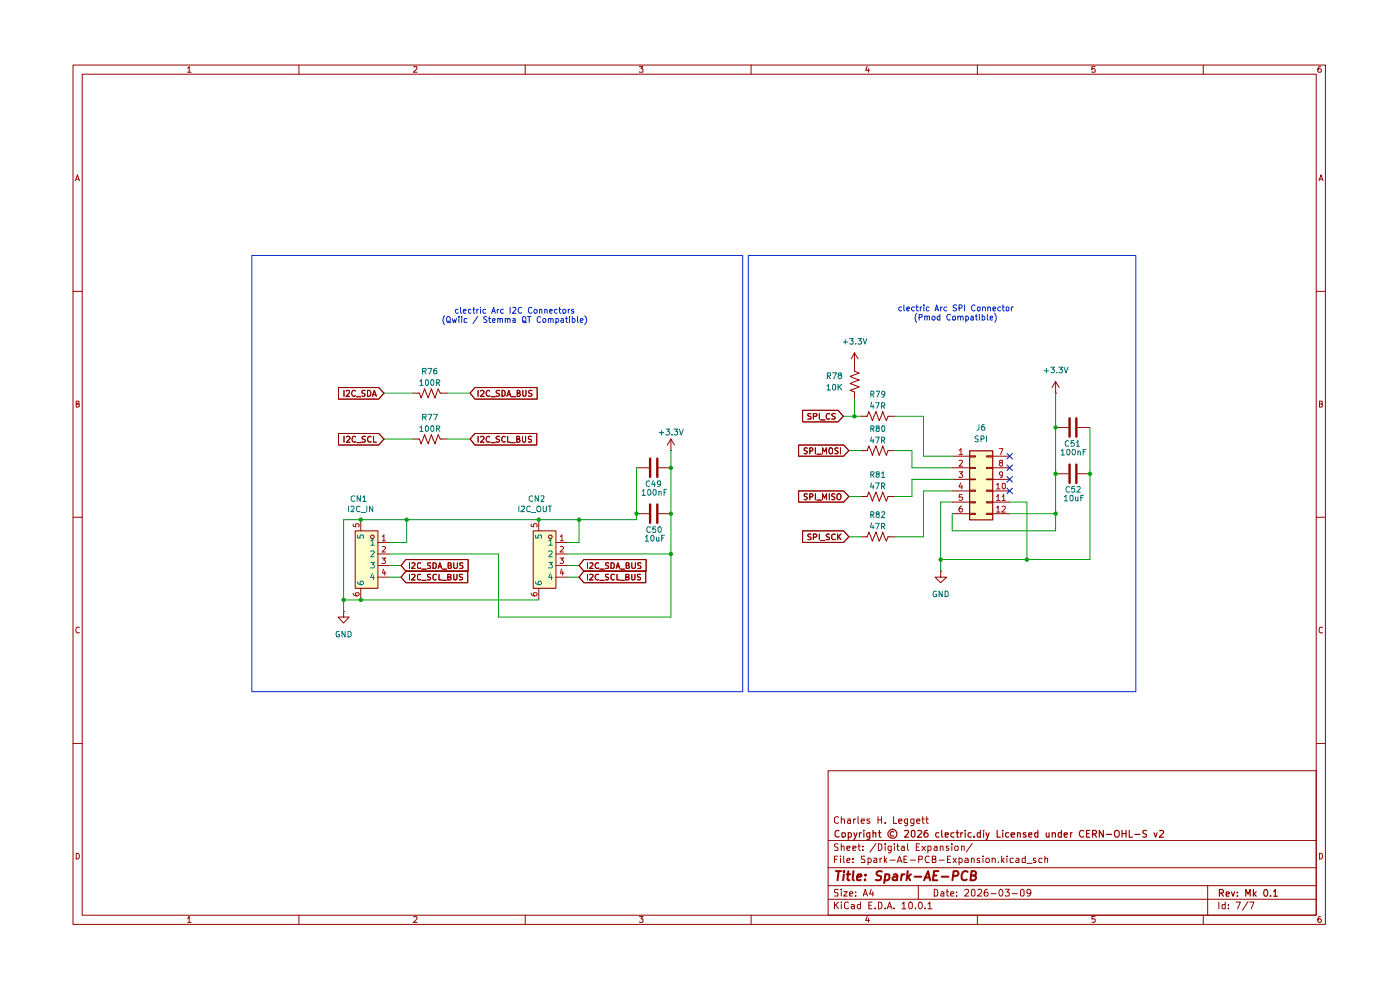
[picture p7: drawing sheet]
<svg xmlns="http://www.w3.org/2000/svg" width="297mm" height="210mm" viewBox="0 0 297 210" stroke-linecap="round" stroke-linejoin="round" font-family="sans-serif">
<g fill="none" stroke="#950500" stroke-width=".21">
<path d="M15.5 13.8h265.7v182.3h-265.7zM17.4 15.7h261.8v178.4h-261.8zM39.8 14.5l.3-.4v1.2M39.8 15.3h.8M63.4 13.8v1.9M87.8 14.2l.6-.1 .1 .4-.8 .8h.8M111.4 13.8v1.9M135.6 14.1h.8l-.4 .5 .4 .1v.5h-.8M159.3 13.8v1.9M184 14.1l-.4 .8h.9M184.2 14.6v.7M207.3 13.8v1.9"/>
<path d="M232.3 14.1h-.7v.6l.2-.1 .5 .1-.1 .6-.6-.1M255.3 13.8v1.9M280.2 14.1l-.5 .1a.94 .94 0 0 0 0 1.1h.5l.1-.1v-.4l-.2-.2h-.3l-.2 .2M16 38.4l.4-1.3 .4 1.3M16.2 38h.6M279.8 38.4l.4-1.3 .5 1.3M279.9 38h.6M15.5 61.8h1.9M279.2 61.8h2M16.2 85.7l.6-.1v-.4l-.6-.1v1.3h.4l.2-.5-.3-.2M279.9 85.7l.6-.1v-.4l-.6-.1v1.3l.6-.1 .1-.4-.3-.2M15.5 109.7h1.9"/>
<path d="M279.2 109.7h2M16.8 133.2l-.2-.2a.65 .65 0 0 0-.5 .6 .65 .65 0 0 0 .5 .7l.2-.1M280.6 133.2l-.3-.2a.65 .65 0 0 0-.5 .6 .65 .65 0 0 0 .5 .7l.3-.1M15.5 157.7h1.9M279.2 157.7h2M175.7 163.5h103.5v30.6h-103.5zM175.7 178.3h103.5M177.8 179.1l-.5-.1-.3 .2v.3l.8 .5-.3 .4-.5-.1M177.9 173.4l-.4-.2-.5 .4 .1 .9 .4 .2 .4-.2M178.5 179.6l.5-.1 .1 .9M178.5 173.8l.6-.1 .1 1M178.5 173.2v1.5"/>
<path d="M178.5 179v1.4M179.7 179.9l.6-.1v-.3h-.6v.2v.6h.6M179.8 173.7h.5l.1 1M180.4 174.1h-.5l-.2 .2 .2 .4 .5-.1M180.9 179.9l.7-.1-.1-.3h-.6v.8h.6M181.1 173.7v1M181.5 173.7h-.2l-.2 .3M182 173.2v1.4l.2 .1M182 179.5h.5M182.2 179v1.2l.3 .2M182.7 174.2l.7-.1-.1-.4h-.5l-.1 .2v.6l.2 .2 .4-.1M183 179.5v.2"/>
<path d="M184.5 173.7h-.5l-.1 .3 .6 .2 .1 .3-.3 .2-.4-.1M185.8 178.9l-1.2 1.9M186.3 173.2v1.5M186.3 173.9h.7M186.3 179h.4a.75 .75 0 0 1 .4 .8 .75 .75 0 0 1-.8 .6zM187 173.2v1.5M187.8 179v.2M187.8 174.5v.2M187.8 179.5v.9M189.6 173.2v1.5h.6M189.7 179v.2M189.7 179.5v.9"/>
<path d="M190.2 179.5h.6M190.4 179v1.2l.4 .2M190.7 174.2l.6-.1v-.4h-.6v.9h.6M191.3 179.5h.5l.1 .9M191.9 179.8h-.6l-.1 .3 .1 .3 .6-.1M192.5 179v1.2l.3 .2M192.5 174.6l-.4 .1-.2-.3 .1-.7h.5v1.1l-.2 .4-.4-.1M193.9 174.6l-.4 .1-.3-.2 .1-.8h.6v1.1l-.4 .4-.3-.1M194.4 179.7h.5M194.5 174.2l.7-.1-.1-.4h-.5l-.1 .2v.6l.1 .2 .5-.1M195.1 179h-.7v1.4h.7M195.6 179.5l.7 .9"/>
<path d="M195.6 173.7h.5M195.7 173.2v1.3l.4 .2M196.3 179.5l-.7 .9M196.4 173.7h.5M196.6 173.2v1.3l.3 .2M198.2 179.5h.5l.1 .9M198.8 179.8h-.5l-.2 .3 .2 .3 .5-.1M199.5 179.6l.5-.1 .1 .9M199.5 179.5v.9M201.2 179.5h-.5v.3l.6 .4-.2 .2-.4-.1M201.9 179v.2M201.9 179.5v.9"/>
<path d="M202.6 179.6l.6-.1v.8a.45 .45 0 0 1-.7-.1zM204 179.6l.5-.1 .1 .9M204 179.5v.9M206.2 178.9l-1.2 1.9M16.2 181a.66 .66 0 0 1 .6 .4 .66 .66 0 0 1-.2 .8h-.4zM39.8 194.8l.3-.4v1.3M39.8 195.7h.8M63.4 194.1v2M87.8 194.6l.4-.2 .3 .4-.8 .9h.8M111.4 194.1v2M135.6 194.4h.8l-.4 .5 .4 .1v.6h-.8M159.3 194.1v2"/>
<path d="M175.7 190.8h103.5M175.7 187.9h103.5M175.7 184.1h103.5M177 191.3v1.5M177 182.3h.5M177.3 191.9l.6 .9M177.7 181.6h-.7v1.4M177.8 188.7h-.7v.6a.53 .53 0 0 1 .6 .2 .53 .53 0 0 1 0 .6h-.7M177.9 191.3l-.9 .9M178.3 181.6v.1M178.3 182v1M178.5 191.3v.2"/>
<path d="M178.5 188.6v.2M178.5 189.1v1M178.5 191.9v.9M179 189.1h.7l-.7 1h.7M179 181.6v1.2l.2 .2M179.7 182.5l.6-.1-.1-.4-.5 .1v.7v.2h.6M180 191.5l-.4-.2-.4 .4v.9l.4 .2 .4-.2M180.3 189.7l.6-.2-.1-.3h-.5v.9h.5M180.6 191.9h.4l.3 .1v.8M180.9 182.9v.1M180.9 182.1v.2M181.3 192.2l-.7 .1v.4h.7"/>
<path d="M181.5 190v.1M181.5 189.2v.1M182.5 191.9h-.4l-.2 .2v.4l.2 .3 .4-.1M182.5 191.3v1.5M183 180.3v.1M183.1 190.1l.5-1.5 .5 1.5M183.2 189.7h.7M183.5 181.6h-.7a.53 .53 0 0 0 0 .6 .53 .53 0 0 0 .6 .2v.6h-.7M184 194.4l-.4 .8h.9M184.1 182.1l.5-.1 .2 .3-.1 .6-.6 .1M184.1 182v1.5M184.2 194.8v.9"/>
<path d="M184.3 192h.5M184.8 188.6l-.3 1.1h.8M185 191.3h-.7v1.5h.7M185.2 189.1v1M185.4 182.1h.6v.9h-.6l-.1-.4 .7-.2M185.7 192.6v.2M186.3 191.3l.7 .2v1.1l-.3 .2h-.4zM186.7 182v1M187.1 182l-.4 .3M187.6 181.6v1.4M187.8 192.6v.2M187.8 182.5l.3 .5"/>
<path d="M188.1 182l-.5 .6M188.2 192.8l.5-1.5 .5 1.5M188.4 192.4h.7M188.8 182.5h1.1M189.1 180.3h-.6v-.8h.6v1.1l-.3 .3-.3-.1M189.7 192.6v.2M190.3 183l.5-1.4 .5 1.4M190.5 182.6h.7M191.3 191.8l.5-.5v1.5M191.3 192.8h.9M191.8 182.3h.5M192.4 181.6h-.6v1.4h.6"/>
<path d="M192.8 191.6l.3-.3 .4 .3v.9l-.3 .3-.4-.3zM193.1 182.5h1.1M194.2 192.6v.2M194.8 187.9v2.9M194.9 182.3h.7l.1-.6-.8-.1v1.4M195 191.4l.2-.1a.76 .76 0 0 1 .5 .8 .76 .76 0 0 1-.5 .7 .97 .97 0 0 1-.2-1.4zM196.3 192.6v.2M196.8 191.8l.5-.5v1.5M196.8 180.3h.6v-.8h-.6v1.4M196.8 192.8h.9M197.1 181.7l-.6-.1a1.02 1.02 0 0 0 0 1.4l.6-.1M197.8 182.3l.7-.2v-.2l-.1-.3h-.6v1.4h.7v-.6l-.3-.1"/>
<path d="M198.2 188.6a.8 .8 0 0 1 .8 .6 .8 .8 0 0 1-.3 .9h-.5zM199.2 182.5h1.1M199.6 189.2l.4-.1 .2 .2v.8h-.6v-.4l.6-.2M200.7 189.1h.5M200.9 188.6v1.3l.1 .2h.2M201 182.3h.4M201.7 189.7l.7-.2-.2-.4h-.4l-.1 .2v.6l.1 .2h.5M201.7 181.6h-.7v1.4h.7M202.2 182l.7 1M202.9 182l-.7 1M202.9 190v.1M202.9 189.2v.1"/>
<path d="M203.5 182.1l.4-.1 .2 .3-.1 .7h-.5M203.5 182v1.5M204.6 188.8l.6-.2 .3 .4-.1 .3-.8 .8h.9M204.7 182.1l.4-.1 .3 .3v.7h-.7v-.5l.7-.1M206.1 182.2v-.1a.36 .36 0 0 1 .6 .2v.7M206.1 182v1M206.2 188.8l.3-.2 .3 .4v.8l-.1 .3h-.5l-.1-.3zM207.3 194.1v2M207.4 188.8l.2-.2h.3l.4 .5-.1 .2-.9 .8h1M207.9 182.1a.36 .36 0 0 0-.6 .2l.6 .3v.4h-.6M208.5 181.6v.1M208.5 182v1"/>
<path d="M209.1 182.3l.3-.3h.2l.3 .3-.1 .6-.5 .1zM209.5 188.6l-.5 .2-.2 1 .2 .3 .5-.1v-.7l-.5-.1-.2 .3M210.2 189.6h1.1M210.5 182.2l.1-.1a.36 .36 0 0 1 .6 .2v.7M210.5 182v1M211.8 182.9v.1M212.3 188.6a.87 .87 0 0 1 .2 1.5h-.3l-.3-.5 .1-.6zM212.5 181.6v1.4M212.6 182.5l.4 .5M213 182l-.5 .6M213.3 188.6h.8l-.5 .6 .4 .1v.7h-.7M213.6 181.6v.1"/>
<path d="M213.6 182v1M214.7 189.6h1.1M215 182.1l-.5-.1-.2 .3 .1 .7h.6M215.6 182.1h.6v.9h-.6l-.1-.4 .7-.2M216.6 188.8l.3-.2 .4 .4v.8l-.2 .3h-.4l-.2-.3zM217.5 181.6v1.4h-.6l-.1-.8 .3-.2 .4 .1M217.8 183.1h1.1M218.7 189.3a.46 .46 0 0 1-.4 .3 .46 .46 0 0 1-.5-.3l.1-.6 .5-.1 .2 .2a1.08 1.08 0 0 1-.2 1.3h-.5M219.7 182.1l-.3-.1-.2 .3 .2 .2 .4 .2-.1 .3h-.5M221.1 182.1l-.5-.1-.2 .3 .1 .7h.6M221.7 182.2l.2-.2 .3 .1v.9M221.7 181.6v1.4"/>
<path d="M232.3 194.4h-.7v.6h.7v.6h-.7M255.3 194.1v2M256.2 187.9v6.2M258.6 191.3v1.5M259.9 191.9h-.7v.7l.3 .2 .4-.1M259.9 191.3v1.5M260.6 192.6v.2M260.6 191.9v.1M262.2 191.3h.9l-.6 1.5M264.7 191.3l-1.1 1.8M265.1 191.3h.9l-.6 1.5M279.9 181a.66 .66 0 0 1 .7 .4 .66 .66 0 0 1-.3 .8h-.4z"/>
<path d="M280.2 194.4a.72 .72 0 0 0-.6 .5 .72 .72 0 0 0 .2 .8l.4-.1a.42 .42 0 0 0 0-.6 .42 .42 0 0 0-.5 0l-.1 .2"/>
</g>
<g fill="none" stroke="#950500" stroke-width=".25">
<path d="M178 176.2l-.4-.1-.4 .4v.7l.4 .4 .4-.2M178.6 176.7h.6l.2 .6a.45 .45 0 0 1-.8 .1zM180 177.5l.4 .1 .2-.3-.1-.6h-.5v1.4M181.1 176.7l.4 .9M181.8 176.7l-.7 1.4M182.3 176.7v.9M182.7 176.7h-.2l-.2 .2M183.3 176.1v.1M183.3 176.7v.9M184.5 177.5l-.4 .1-.2-.3 .1-.6h.5v1.1l-.2 .3-.4-.1M185.2 176.7h.6v.9M185.2 176.1v1.5"/>
<path d="M186.3 176.7h.6M186.6 176.1v1.4l.3 .1M189.6 176.5l-.4-.1-.4 .3 .2 .6h.6M191.9 176.2l.6-.1a.36 .36 0 0 1 .2 .6l-.8 .9h.8M193.4 176.2l.4-.1 .3 .3v.9l-.3 .3-.5-.3zM194.7 176.2h.7l.1 .4-.9 1h.9M196.7 176.1l-.4 .1a.99 .99 0 0 0 0 1.4l.6-.3v-.3l-.3-.3h-.3l-.3 .3M199.2 176.7h-.5l-.2 .2v.4l.3 .3 .4-.1M199.8 176.1v1.2l.2 .3M200.5 177.1l.7-.1-.1-.3h-.6v.8h.6M202.4 176.7h-.5l-.2 .2v.4l.3 .3 .4-.1M202.8 176.7h.6"/>
<path d="M203.1 176.1v1.4l.3 .1M203.8 176.7v.9M204.3 176.7h-.3l-.2 .2M204.8 176.1v.1M204.8 176.7v.9M206 176.7h-.5l-.1 .2v.4l.2 .3 .4-.1M206.6 177.4v.2M208 176.7h-.6l-.1 .2 .1 .6h.6M208 176.1v1.5M208.7 176.1v.1M208.7 176.7v.9M209.2 176.7l.3 .9"/>
<path d="M209.8 176.7l-.4 1.2-.2 .2M211.5 176.1v1.5h.7M212.7 176.1v.1M212.7 176.7v.9M214 176.7h-.5l-.2 .2v.4l.3 .3 .4-.1M214.5 177.1l.8-.1-.1-.3h-.6l-.1 .1 .1 .7h.6M215.9 176.7h.5v.9M215.9 176.7v.9M217.6 176.7h-.5l-.1 .1 .6 .4v.3h-.6M218.2 177.1l.7-.1-.1-.3h-.5l-.1 .1 .1 .7h.5M220.2 176.7h-.6l-.1 .2 .1 .6h.6M220.2 176.1v1.5"/>
<path d="M222 176.7v.8l.4 .1 .1-.2M222.5 176.7v.9M223.2 176.7h.6l.1 .9M223.2 176.7v.9M225.2 176.7h-.6l-.1 .2 .1 .6h.6M225.2 176.1v1.5M225.8 177.1l.6-.1v-.3h-.6v.1v.7h.6M227.1 176.7v.9M227.5 176.7h-.3l-.1 .2M229.9 176.2a.67 .67 0 0 0-.9 .6 .67 .67 0 0 0 .8 .7l.1-.1M230.5 176.8h.5M231.2 176.1h-.7v1.5h.7"/>
<path d="M231.8 176.9h.6l.2-.2-.1-.5-.7-.1v1.5M232.1 176.9l.5 .7M234.1 176.1v1.5l-.9-1.5v1.5M234.7 177h1.1M236.5 176.3l.3-.2a.57 .57 0 0 1 .6 .6v.6l-.3 .3h-.3a1.01 1.01 0 0 1-.3-1.3zM238 176.8h.9M238 176.1v1.5M238.9 176.1v1.5M239.6 176.1v1.5h.6M240.7 177h1.1M243.2 176.2l-.5-.1-.3 .3 .1 .3 .7 .3v.4l-.3 .2-.5-.1M244.8 176.7l.3 .9 .4-.9"/>
<path d="M246 176.2h.8v.4l-.9 1h.9M258.7 189.4h.8v-.5l-.2-.2h-.6v1.4M259 189.4l.5 .7M260.1 189.7l.7-.2-.1-.2h-.6v.7h.6M261.2 189.2l.4 .9 .3-.9M262.5 190v.1M262.5 189.3v.1M264.3 190.1v-1.4l.5 1 .4-1v1.4M265.9 188.7v1.4M266.1 189.6l.4 .5M266.5 189.2l-.6 .5M268.4 188.7a.76 .76 0 0 1 .6 .7 .76 .76 0 0 1-.6 .7l-.2-.2a.99 .99 0 0 1 .2-1.2z"/>
<path d="M269.5 190v.1M270.2 189.1l.3-.4v1.4M270.2 190.1h.8"/>
<circle cx="189.3" cy="176.9" r=".99"/>
</g>
<g fill="none" stroke="#950500" stroke-width=".42">
<path d="M177.3 184.8h1.1M177.9 184.8l-.2 1.9M179 185.5l-.1 1.2M179.1 184.8l-.2 .1 .1 .1 .1-.2-.1 .2M179.6 185.5h.8M180 184.8l-.2 1.7 .4 .2M181.1 184.8l-.2 1.7 .2 .2M181.8 186.1l.9-.2v-.4h-.5l-.3 .2-.1 .9h.8M183.5 186.6v.1M183.6 185.5v.2M187.1 184.9a.79 .79 0 0 0-1.1 .2l.1 .5 .7 .3 .1 .4-.1 .3-.3 .1-.7-.1M187.8 185.5h.8l.1 .8a.67 .67 0 0 1-1 .3"/>
<path d="M187.8 185.5l-.2 1.8M189.6 185.5h.7v1.2M190.4 185.9l-.7 .1-.3 .2v.4l.2 .1 .7-.1M191.3 185.5l-.2 1.2M191.9 185.5h-.4l-.2 .3M192.6 184.8l-.3 1.9M192.7 186l.4 .7M193.2 185.5l-.8 .6M194 186h1.4M196 186.7l.9-1.9 .4 1.9M196.2 186.1h.9M198.1 185.7h.6"/>
<path d="M199.1 184.8h-.9l-.3 1.9h.9M199.8 186h1.4M202.1 185.8l1-.1 .2-.2-.1-.5-.2-.2h-.7l-.2 1.9M205.3 185l-.1-.1a.81 .81 0 0 0-1.2 .7v.6a.66 .66 0 0 0 1.1 .4M206 185.7l1-.2v-.4l-.1-.2-.8-.1-.2 1.9h.7l.4-.4a.46 .46 0 0 0-.4-.6"/>
</g>
<g fill="#fffdc9">
<path d="M205.7 95.6h4.9v14.6h-4.9z"/>
<path d="M75.4 112.6h4.8v12.2h-4.8z"/>
<path d="M113.1 112.6h4.8v12.2h-4.8z"/>
</g>
<g fill="none" stroke="#950500" stroke-width=".21">
<path d="M181.3 74.8v3.9l1 .5-2 .6 2 .8-2 .8 2 .6-2 .8 1 .3v1.6M181.3 77.3h.1M181.3 74.8l-.7 1.3M181.3 74.8l.7 1.3M71.8 82.2h8.5l1.1 1.2-1.1 1.3h-8.5zM71.8 91.9h8.5l1.1 1.2-1.1 1.3h-8.5zM73 82.8v1.3M73 92.5v1.3M73.5 83l.4-.2 .3 .3-.8 1h.8M73.5 92.7l.2-.2h.3l.2 .3v.3l-.7 .7h.7M75.4 83l-.2-.2a.6 .6 0 0 0-.6 .7 .6 .6 0 0 0 .8 .5v-.1M75.4 92.7l-.2-.2a.65 .65 0 0 0-.5 .7 .65 .65 0 0 0 .5 .6l.2-.2"/>
<path d="M75.6 84.2h.9M75.7 93.9h.9M77.5 82.9l-.5-.1-.2 .2v.3l.7 .4-.3 .4-.4-.1M77.6 92.6l-.6-.1-.2 .3 .2 .3 .6 .4-.3 .3-.5-.1M78 82.8h.3l.4 .3v.6l-.4 .4h-.3zM78.7 92.7l-.2-.2a.65 .65 0 0 0-.5 .7 .65 .65 0 0 0 .5 .6l.2-.2M79 84.1l.4-1.3 .4 1.3M79.2 83.7h.6M79.2 92.5v1.3h.6M87.5 93.1h1.5l.3 1 .8-1.9 .7 1.9 .7-1.9 .8 1.9 .7-1.9 .4 .9h1.4M87.5 83.4h1.5l.3 1 .8-1.9 .7 1.9 .7-1.9 .8 1.9 .7-1.9 .4 .9h1.4M100.8 82.2h13.2v2.5h-13.2l-1.1-1.3z"/>
<path d="M100.8 91.9h13.1v2.5h-13.1l-1.1-1.3zM101.4 82.8v1.3M101.4 92.5v1.3M101.9 83l.5-.2 .3 .3-.1 .3-.7 .7h.8M101.9 92.7l.5-.2 .3 .3-.1 .3-.7 .7h.8M103.9 83l-.3-.2a.6 .6 0 0 0-.5 .7 .6 .6 0 0 0 .7 .5l.1-.1M103.9 92.7l-.3-.2a.6 .6 0 0 0-.5 .7 .6 .6 0 0 0 .7 .5l.1-.1M104.1 84.2h1M104.1 93.9h1M106 82.9l-.5-.1-.3 .3 .2 .3 .6 .3-.3 .4-.5-.1M106 92.6l-.5-.1-.3 .3 .2 .3 .6 .4-.3 .3-.5-.1M106.5 82.8a.64 .64 0 0 1 .7 .6 .64 .64 0 0 1-.7 .7z"/>
<path d="M107.2 92.7l-.3-.2a.6 .6 0 0 0-.5 .7 .6 .6 0 0 0 .7 .5l.1-.1M107.5 84.1l.4-1.3 .5 1.3M107.7 92.5v1.3h.6M107.7 83.7h.5M108.4 93.9h.9M108.5 84.2h.9M109.6 93.1l.6-.1v-.3l-.1-.2h-.5v1.3l.6-.1 .1-.3-.2-.3M109.7 83.4h.5v-.5l-.5-.1v1.3h.4l.3-.5-.3-.2M110.8 92.5v1.1l.3 .2 .4-.2v-1.1M110.9 82.8v1l.3 .3 .4-.3v-1M112.8 92.6l-.5-.1-.2 .2v.3l.7 .5-.3 .3-.4-.1M112.9 82.9l-.6-.1-.2 .3 .2 .3 .6 .3-.3 .4-.5-.1"/>
<path d="M135 99.2h2.7M139.6 99.2h2.7M142.3 95.6h.1M142.3 93.1l-.7 1.3M142.3 93.1l.8 1.3M142.3 93.1v2.5M169.4 94.4h9.6l1.1 1.2-1.1 1.2h-9.6zM170.3 87h7.5l1.1 1.3-1.1 1.2h-7.5zM171.3 95.1l-.5-.1-.2 .2v.3l.7 .3-.3 .5-.4-.1M171.8 95.7l.6-.1v-.5l-.6-.1v1.3M172 87.8l-.4-.1-.2 .3v.2l.6 .3v.3l-.6 .1M172.5 88.3h.6l.2-.2-.1-.3-.7-.1v1.2"/>
<path d="M173 95v1.3M173.3 96.3h.9M173.8 87.7v1.2M174.1 89.1h.9M174.5 96.3v-1.3l.4 .8 .4-.8v1.3M176 87.8l-.2-.1a.67 .67 0 0 0-.5 .5 .67 .67 0 0 0 .2 .7l.5-.1M176.1 95l.5 .2v.9l-.5 .2a.86 .86 0 0 1 0-1.3zM177.2 87.8h-.7l-.1 .3 .3 .2h.3l.2 .4-.2 .2h-.6M177.8 95.1h-.6v.4l.5 .2 .1 .3-.3 .3-.4-.1M178.3 95v1.3M182.5 95.6h1.5l.3-1 .8 2 .7-2 .7 2 .8-2 .7 2 .4-1h1.4M182.5 88.3h1.5l.3-1 .8 1.9 .7-1.9 .7 1.9 .8-1.9 .7 1.9 .4-.9h1.4"/>
<path d="M202 96.8h3.7M202 99.2h3.7M205.7 96.7h1.2v.2h-1.2zM205.7 99.1h1.2v.3h-1.2zM209.3 96.7h1.3v.2h-1.3zM209.3 99.1h1.3v.3h-1.3zM210.6 96.8h3.6M210.6 99.2h3.6M223.9 83.4h.1M223.9 80.9l-.7 1.3M223.9 80.9l.8 1.3M223.9 80.9v2.5"/>
<path d="M223.9 90.7h2.7M228.6 90.7h2.6M75.4 112.6h4.8v12.2h-4.8zM76.5 110.2v2.4M80.2 115.1h2.4M80.2 117.5h2.4M80.2 120h2.4M86.1 118.7h13.2v2.5h-13.2l-1-1.2zM86.9 119.4v1.2M87.4 119.5l.4-.1 .3 .3-.8 .9h.8M89.2 119.5a.45 .45 0 0 0-.6 .1v.7l.1 .3 .5-.1M91.4 119.5h-.6v.4a.47 .47 0 0 1 .4 .2 .47 .47 0 0 1 .1 .5h-.6"/>
<path d="M91.9 119.4h.3l.3 .2v.7l-.1 .3h-.5zM95.1 120h.4l.2-.2v-.3l-.6-.1v1.2h.6l.1-.4-.1-.2h-.2M96.3 119.4v1l.1 .2h.5l.1-.2v-1M98.2 119.5h-.7v.3l.7 .4-.1 .4h-.6M113.1 112.6h4.8v12.2h-4.8zM114.3 110.2v2.4M117.9 115.1h2.5M117.9 117.5h2.5M117.9 120h2.5M123.9 118.7h13.2v2.5h-13.2l-1.1-1.2zM124.6 119.4v1.2M125.1 119.5l.5-.1 .2 .3-.8 .9h.8"/>
<path d="M127 119.5a.61 .61 0 0 0-.8 .3 .61 .61 0 0 0 .3 .8l.5-.1M129.1 119.5h-.6v.4a.47 .47 0 0 1 .5 .2 .47 .47 0 0 1 0 .5h-.6M129.6 119.4h.4l.3 .2v.7l-.2 .3h-.5zM132.8 120h.5l.1-.2v-.3l-.6-.1v1.2h.6l.1-.4-.1-.2h-.1M134 119.4v1l.2 .2h.4l.2-.2v-1M135 109h2.7M136 119.5h-.7v.3l.7 .4-.1 .4h-.6M139.6 109h2.7M169.4 104.1h9.6l1.1 1.2-1.1 1.2h-9.6zM170.3 112.6h8.7l1.1 1.3-1.1 1.2h-8.7zM171.3 104.8l-.5-.1-.2 .2v.3l.7 .5-.3 .3-.4-.1M171.8 105.4l.6-.1v-.5l-.6-.1v1.3"/>
<path d="M172 113.4l-.4-.1-.2 .2v.3l.6 .2v.4l-.6 .1M172.5 114h.6l.2-.3-.1-.3-.7-.1v1.2M173 104.7v1.3M173.3 106.1h.9M173.8 113.3v1.2M174.1 114.6h.9M174.5 106v-1.3l.4 1 .4-1v1.3M175.9 113.4l-.4-.1-.2 .2v.3l.6 .2v.4l-.6 .1M175.9 104.7v1.3M177.1 104.8l-.5-.1-.2 .2v.3l.7 .5-.2 .3-.5-.1M177.2 113.4h-.1a.46 .46 0 0 0-.7 .1v.7l.2 .3 .6-.1M177.6 104.9l.5-.2a.86 .86 0 0 1 0 1.3 .46 .46 0 0 1-.6-.4z"/>
<path d="M177.7 113.3v1.2M177.9 113.8l.5 .7M178.4 113.3l-.7 .7M182.5 105.3h1.5l.3-.9 .8 1.9 .7-1.9 .7 1.9 .8-1.9 .7 1.9 .4-1h1.4M182.5 113.9h1.5l.3-1 .8 1.9 .7-1.9 .7 1.9 .8-1.9 .7 1.9 .4-.9h1.4M202 101.7h3.7M202 104.1h3.7M202 106.5h3.7M202 109h3.7M205.7 101.6h1.2v.2h-1.2zM205.7 104h1.2v.2h-1.2zM205.7 106.4h1.2v.3h-1.2z"/>
<path d="M205.7 108.9h1.2v.2h-1.2zM209.3 101.6h1.3v.2h-1.3zM209.3 104h1.3v.2h-1.3zM209.3 106.4h1.3v.3h-1.3zM209.3 108.9h1.3v.2h-1.3zM210.6 101.7h3.6M210.6 104.1h3.6M210.6 106.5h3.6M210.6 109h3.6M223.9 100.5h2.7M228.6 100.5h2.6M72.9 129.7v1.2h1.2l-1.2 1.3-1.2-1.3h1.2"/>
<path d="M72.9 129.7h.1M76.5 124.8v2.5M80.2 122.4h2.4M86.1 121.2h13.1v2.4h-13.1l-1-1.2zM86.9 121.8v1.2M87.4 121.9l.6-.1 .1 .4-.8 .8h.8M89.2 121.9l-.5-.1-.1 .3v.7a.45 .45 0 0 0 .6 .1M89.5 123.1h.9M89.5 120.7h.9M91.4 121.8h-.6a.47 .47 0 0 0 0 .5 .47 .47 0 0 0 .5 .2v.4h-.6M92.5 121.9l-.5-.1-.1 .3v.7a.45 .45 0 0 0 .6 .1M93 120.6l.3-1.2 .4 1.2"/>
<path d="M93 120.2h.6M93.1 121.8v1.2h.5M93.8 123.1h.9M93.9 120.7h.8M95 122.4h.4l.3-.2-.2-.4h-.5v1.2l.7-.1v-.4l-.3-.1M96.3 121.8v1.1l.1 .1h.3l.2-.2v-1M98.1 121.8h-.6a.47 .47 0 0 0 .1 .5 .47 .47 0 0 0 .4 .2l.1 .4h-.7M114.3 124.8v2.5M117.9 122.4h2.5M123.9 121.2h13.1v2.4h-13.1l-1.1-1.2zM124.6 121.8v1.2M125.1 121.9l.6-.1 .1 .4-.8 .8h.8"/>
<path d="M127 121.9l-.5-.1a.61 .61 0 0 0-.2 .8 .61 .61 0 0 0 .7 .3M127.3 123.1h.9M127.3 120.7h.9M129.1 121.8h-.6a.47 .47 0 0 0 .1 .5 .47 .47 0 0 0 .4 .2v.4h-.6M130.3 121.9l-.5-.1-.2 .3v.7a.45 .45 0 0 0 .7 .1M130.7 120.6l.4-1.2 .4 1.2M130.8 120.2h.6M130.9 121.8v1.2h.5M131.6 123.1h.9M131.7 120.7h.8M132.8 122.4h.4l.2-.2-.1-.4h-.5v1.2l.6-.1v-.4l-.2-.1M134 121.8v1.1l.2 .1h.2l.3-.2v-1"/>
<path d="M135.9 121.8h-.6a.47 .47 0 0 0 0 .5 .47 .47 0 0 0 .5 .2l.1 .4h-.7M199.6 121.2v1.2h1.2l-1.2 1.2-1.2-1.2h1.2M199.6 121.2h.1"/>
<circle cx="79" cy="113.9" r=".38"/>
<circle cx="116.7" cy="113.9" r=".38"/>
</g>
<path d="M205.7 95.6h4.9v14.7h-4.9z" fill="none" stroke="#950500" stroke-width=".25"/>
<g fill="none" stroke="#b90800" stroke-width=".21">
<path d="M203.5 95.5l.4-.3v1.2M203.5 97.7l.5-.1 .2 .3-.7 1h.7M203.5 96.4h.7M212 95.2h.8l-.5 1.2M212.3 98.1l-.3-.1 .1-.3h.6v.3l-.4 .1-.3 .3v.2l.3 .3 .4-.2v-.4l-.2-.2M74.9 111.2v.5l.6 .1-.1-.6h.7l.1 .4-.2 .2M81 118.4h.8l-.4 .4 .4 .2-.1 .5h-.7M81.1 113.8l.3-.3v1.2M81.1 116l.4-.1 .3 .3-.8 .9h.8M81.1 114.7h.7M112.7 111.2v.5l.6 .1-.1-.6h.7l.1 .4-.2 .2M118.8 118.4h.7l-.4 .4 .4 .2v.5h-.7"/>
<path d="M118.9 113.8l.3-.3v1.2M118.9 116l.4-.1 .2 .3-.7 .9h.7M118.9 114.7h.6M203.5 100.1h.7l-.4 .4 .4 .3v.3l-.2 .2-.5-.1M203.8 102.4l-.3 .9h.7M204 107.4h-.3l-.2 .3v.7l.2 .2h.3l.2-.2v-.4l-.2-.1h-.4l-.1 .1M204 102.9v.8M204.1 104.9h-.6v.6h.6l.1 .4-.2 .3-.5-.2M211.4 102.9l.3-.4v1.2M211.4 105.3l.3-.4v1.3M211.4 107.7h.2l.1-.3v1.2M211.4 103.7h.8"/>
<path d="M211.4 106.2h.8M211.4 108.6h.8M212.6 105.3l.3-.4v1.3M212.6 107.5l.2-.1h.3l.2 .1v.4l-.8 .7h.8M212.6 106.2h.7M212.7 100.6l-.2 .2h-.2l-.3-.2 .1-.4h.6v.8l-.2 .3h-.3M212.7 102.6l.4-.1 .2 .2v.8a.35 .35 0 0 1-.5 .2 .35 .35 0 0 1-.2-.4zM74.9 125.8l.2 .4 .8 .2 .3-.2-.2-.5-.6 .1v.4l.2 .2M81.4 120.7l-.3 .9h.8M81.6 121.2v.8M112.7 125.8l.2 .4 .8 .2 .3-.2-.2-.5-.6 .1v.4l.2 .2M119.1 120.7l-.2 .9h.7"/>
<path d="M119.4 121.2v.8"/>
</g>
<path d="M137.9 97.3v3.9M139.4 97.3v3.9M226.9 88.7v3.9M226.9 98.5v3.9M228.3 88.7v3.9M228.3 98.5v3.9M137.9 107v3.9M139.4 107v3.9" fill="none" stroke="#950500" stroke-width=".51"/>
<g fill="none" stroke="#006f70" stroke-width=".21">
<path d="M75.9 113.5v.6h.6v-.6h.5l.1 .5-.1 .1M78.7 114.7l.4-.3v1.3M78.7 117l.5-.2 .2 .3-.7 1h.7M78.7 119.3h.7l-.4 .4 .4 .3v.3l-.2 .2-.5-.1M78.7 115.7h.7M113.6 113.5v.6h.6l-.1-.4 .3-.2h.4l.1 .5-.2 .1M116.4 114.7l.4-.3v1.3M116.4 117l.5-.2 .3 .3-.8 1h.8M116.4 119.3h.8l-.4 .4 .4 .3v.3l-.2 .2-.6-.1M116.4 115.7h.8M75.9 123.4a.72 .72 0 0 0 .5 .6 .72 .72 0 0 0 .7-.2v-.3l-.2-.2h-.3l-.2 .2v.3l.2 .2M79 121.7l-.3 .8h.7"/>
<path d="M79.2 122.1v.8M113.6 123.4a.72 .72 0 0 0 .5 .6 .72 .72 0 0 0 .8-.2v-.3l-.3-.2h-.2l-.3 .2v.3l.3 .2M116.8 121.7l-.4 .8h.8M117 122.1v.8"/>
</g>
<g fill="none" stroke="#009e07" stroke-width=".21">
<path d="M81.4 93.1h6.1M81.4 83.4h6.1M94.8 93.1h4.9M94.8 83.4h4.9M135 99.2v11h-62.1v19.5M142.3 95.6v35.3h-36.6v-13.4h-23.1M178.9 88.3h3.6M180.1 95.6h2.4M181.3 84.7v3.6M189.8 95.6h3.7v3.6h8.5M189.8 88.3h6.1v8.5h6.1M223.9 83.4v29.2h-21.9v-3.6"/>
<path d="M231.2 90.7v28h-31.6M82.6 120h2.5M86.3 110.2v4.9h-3.7M120.4 120h2.4M120.4 117.5h21.9M122.8 110.2v4.9h-2.4M180.1 105.3h2.4M180.1 113.9h2.4M202 101.7h-8.5v3.6h-3.7M202 104.1h-6.1v9.8h-6.1M202 106.5h-2.4v14.7M214.2 109h9.7"/>
<path d="M214.2 106.5h3.6v12.2M72.9 127.3h41.4M82.6 122.4h2.5M120.4 122.4h2.4"/>
</g>
<g fill="none" stroke="#0025ca" stroke-width=".21">
<path d="M53.4 54.2h104.2v92.5h-104.2zM158.7 54.2h82.3v92.5h-82.3zM94.3 67a1.44 1.44 0 0 0 0 1.8M94.8 67.3l.2-.2 .5 .2v.9l-.5 .2a.9 .9 0 0 1-.2-1.1zM95 68.1l.6 .4M95.9 67.6l.3 .8 .2-.6 .2 .6 .3-.8M97.2 65.7l-.3-.1-.3 .3v.3l.3 .3 .3-.1M97.4 67.1v.2M97.4 67.6v.8M97.7 65.2v1l.3 .3M98 67.1v.2M98 67.6v.8"/>
<path d="M98.3 66l.6-.1-.2-.3-.4 .2v.4l.2 .3 .3-.1M99.1 67.6h-.6v.6l.1 .2 .5-.1M99.9 65.7h-.5v.6l.2 .2 .3-.1M100.3 65.6h.5M100.5 65.2v1.2l.3 .1M101.2 65.6v.9M101.3 67.1l-1 1.6M101.5 65.6l-.3 .3M101.9 65.2v.1M101.9 65.6v.9M103 65.7a.36 .36 0 0 0-.6 .2l.1 .5h.5M103.3 67.2l-.4-.1-.3 .3 .1 .2 .6 .3v.3l-.3 .2-.4-.1"/>
<path d="M103.6 67.6h.5M103.8 67.1v1.1l.3 .2M104.3 66.5l.4-1.3 .4 1.3M104.4 66h.6M104.5 68l.6-.1-.2-.3-.4 .1v.5l.1 .2 .4-.1M105.5 65.6v.9M105.6 67.6h.3l.2 .1v.7M105.6 67.6v.8M105.8 65.6l-.3 .3M106.1 67.7l.2-.1h.3v.8M106.8 65.7l-.4-.1-.2 .3v.3l.2 .3 .4-.1M107.2 67.6h.5v.8"/>
<path d="M107.2 67.6v.8M107.7 67.7l.2-.1h.3v.8M108.2 65.2v1.3M108.8 65.3l.4-.1 .3 .3-.8 1h.8M108.8 67.6h.5v.8M109.3 67.9l-.5 .1v.3h.5M110.7 65.3l-.3-.1a.65 .65 0 0 0-.5 .6 .65 .65 0 0 0 .5 .7l.3-.2M110.8 67.3l.5-.2a.86 .86 0 0 1 0 1.3l-.5-.2zM111 68.1l.7 .4M111.9 67.1h.8M112.3 67.1v1.3M112.9 65.3l-.5-.1-.2 .2v.8a.37 .37 0 0 0 .3 .3 .37 .37 0 0 0 .4-.2"/>
<path d="M113.4 65.7l.3-.1 .3 .3v.3l-.3 .3-.4-.3zM114.5 65.7l.3-.1 .2 .2v.7M114.5 65.6v.9M114.6 67.3l-.3-.2-.3 .4v.7l.3 .2 .3-.2M115.2 67.6h.4l.2 .2v.4l-.2 .2-.5-.2zM115.6 65.7l.3-.1 .2 .2v.7M115.6 65.6v.9M116.3 67.6h.4l.1 .1v.7M116.3 67.6v.8M116.6 66l.6-.1-.2-.3-.4 .2v.4l.2 .3 .3-.1M116.8 67.7l.2-.1 .3 .1v.7M117.9 67.6h.4l.2 .2v.4l-.2 .2-.4-.1"/>
<path d="M117.9 67.6v1.1M118.2 65.7l-.3-.1-.3 .3v.3l.3 .3 .3-.1M118.5 65.6h.5M118.7 65.2v1l.3 .3M119 67.6h.4l.1 .1v.7M119.5 65.7l.3-.1 .3 .3v.3l-.3 .3-.4-.3zM119.5 67.9h-.4l-.1 .2 .1 .3 .4-.1M120 67.6h.4M120.1 67.1v1.1l.3 .2M120.6 65.6v.9M120.8 67.1v.2M120.8 67.6v.8"/>
<path d="M120.9 65.6l-.3 .1v.2M121.4 67.6h.3l.3 .2v.4l-.3 .2-.3-.1M121.4 67.1v1.3M121.7 65.7l-.3-.1-.2 .2 .2 .2h.3v.4h-.5M122.5 67.1v1.1l.2 .2M123.1 68l.6-.1-.2-.3-.4 .1v.5l.2 .2 .3-.1M124 67a1.23 1.23 0 0 1 0 1.8M191.3 65.2l-.4-.1-.2 .3v.3l.2 .3 .4-.1M191.8 64.7v1.1l.1 .2M192.4 65.5l.6-.1-.2-.3-.4 .2v.5l.1 .2 .4-.1M194 65.2l-.4-.1-.2 .3v.3l.2 .3 .4-.1M194.3 65.1h.5"/>
<path d="M194.5 64.7v1.1l.3 .2M194.5 66.5a1.44 1.44 0 0 0 0 1.8M195 67.3l.6-.1 .1-.3-.2-.2h-.5v1.2M195.2 65.1v.9M195.6 65.1l-.4 .3M196 64.7v.2M196 65.1v.9M196.2 67.2l.1-.1 .4 .1v.7M196.2 67.1v.8M196.7 67.2l.1-.1h.4v.8M197.1 65.2l-.4-.1-.2 .2v.5l.2 .2 .4-.1M197.7 67.3l.2-.2h.4v.7h-.5z"/>
<path d="M198.4 66l.3-1.3 .4 1.3M198.5 65.6h.5M199.4 67.1h-.4l-.2 .2 .1 .5h.5M199.4 66.7v1.2M199.6 65.1v.9M199.9 65.1l-.3 .3M200.8 65.2l-.3-.1-.3 .3v.3l.3 .3 .3-.1M201.6 66.8l-.5-.1a.66 .66 0 0 0-.3 .7 .66 .66 0 0 0 .6 .5l.2-.1M202.1 67.2l.4-.1 .2 .1v.6h-.6zM202.9 64.8l-.5-.1-.2 .2 .2 .4 .5 .3-.2 .4-.5-.1M203.2 67.2l.3-.1 .3 .1v.7M203.2 67.1v.8"/>
<path d="M203.5 65.4l.5-.1v-.5l-.5-.1v1.3M203.8 67.2l.2-.1 .3 .1v.7M204.6 64.7v1.3M204.9 67.1h.3l.3 .2-.1 .5h-.5M204.9 67.1v1.2M206 67.1h.3l.2 .1v.7M206.5 67.4h-.4l-.2 .2 .2 .3 .4-.1M206.8 64.9l-.1-.2a.6 .6 0 0 0-.6 .7 .6 .6 0 0 0 .7 .5v-.1M206.9 67.1h.4M207.1 66.7v1.1l.2 .1M207.3 65.3l.3-.2 .3 .2v.5l-.1 .2-.5-.2zM207.8 66.7v.1"/>
<path d="M207.8 67.1v.8M208.4 67.1h.3l.3 .2-.1 .5h-.5M208.4 66.7v1.2M208.4 65.3l.3-.2 .3 .2v.7M208.4 65.1v.9M209.5 66.7v1.1l.1 .1M209.5 65.3l.3-.2 .3 .2v.7M209.5 65.1v.9M210.1 67.5l.5-.1v-.3h-.5v.7h.5M210.6 65.5l.6-.1-.1-.3-.5 .2v.5l.2 .2 .4-.1M211 66.5a1.32 1.32 0 0 1 0 1.8M212.3 65.2l-.4-.1-.2 .3v.3l.2 .3 .4-.1"/>
<path d="M212.6 65.1h.5M212.8 64.7v1.1l.3 .2M213.4 65.3l.2-.2 .4 .2v.5l-.1 .2-.5-.2zM214.5 65.1v.9M215 65.1l-.5 .3"/>
</g>
<path d="M213.6 98.6l1.2 1.2M213.6 96.2l1.2 1.2M214.8 98.6l-1.2 1.2M214.8 96.2l-1.2 1.2M213.6 103.5l1.2 1.2M213.6 101.1l1.2 1.2M214.8 103.5l-1.2 1.2M214.8 101.1l-1.2 1.2" fill="none" stroke="#001890" stroke-width=".21"/>
<g fill="#009e07">
<circle cx="86.3" cy="110.2" r=".47"/>
<circle cx="76.5" cy="110.2" r=".47"/>
<circle cx="76.5" cy="127.3" r=".47"/>
<circle cx="114.3" cy="110.2" r=".47"/>
<circle cx="72.9" cy="127.3" r=".47"/>
<circle cx="142.3" cy="109" r=".47"/>
<circle cx="142.3" cy="117.5" r=".47"/>
<circle cx="199.6" cy="118.7" r=".47"/>
<circle cx="181.3" cy="88.3" r=".47"/>
<circle cx="217.8" cy="118.7" r=".47"/>
<circle cx="223.9" cy="109" r=".47"/>
<circle cx="223.9" cy="100.5" r=".47"/>
<circle cx="223.9" cy="90.7" r=".47"/>
<circle cx="231.2" cy="100.5" r=".47"/>
<circle cx="142.3" cy="99.2" r=".47"/>
<circle cx="135" cy="109" r=".47"/>
<circle cx="122.8" cy="110.2" r=".47"/>
</g>
<g fill="none" stroke="#006f70" stroke-width=".21">
<path d="M89.7 78.7h.6l.1-.4-.1-.2h-.6v1.2M90 78.7l.4 .6M90.8 78.1h.8l-.5 1.2M92.6 78.1h-.3l-.3 .3 .1 .8a.36 .36 0 0 0 .6-.1l-.1-.4-.1-.1-.5 .2M175.5 79.8h.5l.2-.2v-.4l-.2-.1h-.5v1.2M175.8 79.8l.4 .5M176.6 79.1h.9l-.6 1.2M178.1 79.6l-.3-.2 .3-.3h.2l.3 .2-.2 .3h-.3l-.3 .2v.3l.3 .2h.2l.3-.2v-.3l-.3-.2M178.9 72.6h.9M179.3 72v1M180.3 71.8h.7l-.4 .4 .4 .3-.1 .5-.6-.1M181.5 72.9v.1"/>
<path d="M182 71.8h.8l-.4 .4 .4 .3-.1 .4h-.7M183.1 71.8l.4 1.2 .4-1.2M221.5 78.7h.9M222 78.1v1M222.9 77.9h.8l-.4 .4 .4 .3-.1 .4h-.7M224.2 79v.1M224.6 77.9h.8l-.4 .4 .4 .3-.1 .4h-.7M225.7 77.9l.4 1.2 .5-1.2M89.1 90.7l.3-.4v1.2M89.1 80.9l.3-.4v1.3M89.1 91.5h.6M89.1 81.8h.6"/>
<path d="M89.7 88.5h.6l.1-.4-.1-.2h-.6v1.2M90 88.5l.4 .6M90.3 90.5l.1-.2a.6 .6 0 0 1 .6 .6 .6 .6 0 0 1-.4 .6l-.3-.2zM90.3 80.8l.2-.3a.68 .68 0 0 1 .4 .6 .68 .68 0 0 1-.4 .7l-.2-.3zM90.8 87.9h.8l-.5 1.2M91.5 90.3h.4l.1 .2v.8l-.1 .1a.6 .6 0 0 1-.6-.4 .6 .6 0 0 1 .2-.7zM91.5 80.6l.3-.1 .2 .3v.7l-.2 .3a.71 .71 0 0 1-.3-1.2zM91.9 87.9h.9l-.5 1.2M92.6 90.9l.6-.1 .1-.3-.2-.2h-.5v1.2M92.6 81.2l.6-.1 .1-.3-.3-.3h-.4v1.3M92.9 90.9l.4 .6M92.9 81.2l.4 .6"/>
<path d="M139.9 91.8h.9M140.4 91.4v.9M141.3 91h.8l-.5 .5 .5 .2v.3l-.3 .3h-.3l-.2-.2M142.6 92.1v.2M143 91h.8l-.5 .5 .5 .1v.5l-.3 .2h-.3l-.2-.2M144.1 91l.4 1.3 .4-1.3M175.4 81.9l.4-.4v1.2M175.4 82.7h.8M176.7 81.6l.3-.1 .3 .3v.7l-.2 .2-.4-.1zM177.8 81.5v1.2M178.1 82l.5 .7M178.6 81.5l-.8 .7"/>
<path d="M184.7 90.9l.6-.1 .1-.3-.2-.2h-.5v1.2M184.7 83.6h.5l.2-.4-.2-.2h-.5v1.2M184.9 92.7l-.2 .9h.7M184.9 85.3l-.2 1h.7M185 90.9l.4 .6M185 83.6l.4 .6M185.2 85.8v.8M185.2 93.1v.9M185.8 92.7h.7l-.5 1.3M185.8 85.4h.7l-.5 1.2M185.8 83h.8l-.5 1.2M186.1 90.8l-.3-.3 .2-.2h.4l.1 .4-.7 .3 .1 .4 .2 .1 .4-.1v-.5l-.2-.1"/>
<path d="M187 93.4l.6-.1v-.5l-.6-.1v1.3M187 86.1l.6-.1v-.5l-.6-.1v1.2M187.1 90.4l.4-.1a.91 .91 0 0 1-.1 1.2l-.3-.1zM187.3 93.4l.4 .6M187.3 86.1l.4 .5M187.7 83.5a.35 .35 0 0 1-.3 .2 .35 .35 0 0 1-.4-.2l.1-.4 .3-.1a.72 .72 0 0 1 .3 .7 .72 .72 0 0 1-.6 .5M207.5 92.5h-.4l-.3 .2 .2 .3 .5 .2v.4l-.2 .1-.5-.1M207.7 90.1v.8l-.4 .4M208.1 93.1l.6-.1 .1-.3-.3-.2h-.4v1.2M208.8 90.1h-.4l-.1 .2v.9a.42 .42 0 0 0 .5-.1 .42 .42 0 0 0 .1-.5l-.5-.1-.2 .3M209.3 92.5v1.2M225.1 95.7l.4-.4v1.2"/>
<path d="M225.1 96.5h.7M226.3 95.5l.2-.2h.3a.91 .91 0 0 1-.1 1.2l-.4-.2zM226.7 93.6l-.2-.1a.67 .67 0 0 0-.5 .5 .67 .67 0 0 0 .2 .7l.5-.1M227.7 95.3a.6 .6 0 0 1 .6 .6 .6 .6 0 0 1-.5 .6 .67 .67 0 0 1-.4-.5 .67 .67 0 0 1 .3-.7zM227.8 93.5h-.6v.6l.5-.2 .2 .2v.4l-.1 .2-.6-.1M228.3 93.8l.4-.3v1.2M228.3 94.7h.7M228.7 95.8l.2-.1 .3 .1v.7M228.7 95.7v.8M229.8 95.8h.4M230.4 95.3h-.6v1.2M73.9 107.4v1.1"/>
<path d="M74.4 107.4h.7v.5l-.7 .6h.7M75.3 105.2h-.4l-.4 .2v.7l.3 .2h.5M76.4 107.4h-.3a.67 .67 0 0 0-.5 .5 .67 .67 0 0 0 .3 .6h.5M76.5 105.2v1.1l-.7-1.1v1.1M76.6 108.7h1M77 105.5l.3-.3v1.1M77 106.3h.6M77.8 107.4v1.1M79.1 107.4v1.1l-.7-1.1v1.1M110.1 107.4v1.1M110.6 107.4h.6v.5l-.7 .6h.7M112.5 107.4h-.1a.46 .46 0 0 0-.6 .2v.7l.1 .2h.6"/>
<path d="M112.7 108.7h.9M113 105.2h-.3l-.4 .2v.7l.2 .2h.5M114 107.5l.2-.1h.4a.87 .87 0 0 1 0 1.1h-.6l-.1-.3zM114.2 105.2v1.1l-.7-1.1v1.1M114.7 105.2h.7v.5l-.7 .6h.7M115.2 107.4l.1 1.1h.5l.1-1.1M116.3 107.4h.7M116.7 107.4v1.1M136.2 104.1l.4-.3v1.3M136.2 105.1h.7M136.9 113.9l.3-.4v1.3M136.9 114.8h.7"/>
<path d="M137.7 103.8a.68 .68 0 0 1 .4 .6 .68 .68 0 0 1-.4 .7l-.3-.3v-.7zM137.8 102.1l-.5-.1a.61 .61 0 0 0-.2 .8 .61 .61 0 0 0 .7 .3M138 111.8h-.6l-.2 .2v.7a.52 .52 0 0 0 .8 .2M138.1 113.8l.2-.3a.68 .68 0 0 1 .5 .7 .68 .68 0 0 1-.5 .6l-.2-.2zM138.6 101.9l-.3 .9h.7M138.7 103.9l.2-.1 .3 .3v.7l-.3 .3a.71 .71 0 0 1-.2-1.2zM138.9 102.4v.8M139.1 111.8h-.6l-.1 .5 .2-.1 .4 .1 .1 .6h-.7M139.3 114v.6l.1 .2 .4-.2M139.6 111.9l.2-.1h.3a.86 .86 0 0 1-.1 1.1l-.4-.2zM139.8 104.3l.3-.1 .2 .2v.7M139.8 104.2v.9"/>
<path d="M139.8 114v.8M140.1 102.5l-.2 .3-.4-.1v-.7l.6 .1v.9l-.6 .2M140.4 114.1h.4M140.9 104.4h.3M141 113.5h-.6v1.3M141.4 103.8h-.5v1.3M184.7 100.7l.6-.1 .1-.4-.2-.1h-.5v1.2M184.7 109.2h.5l.2-.4-.2-.3h-.5v1.3M184.9 102.4l-.2 .9h.7M184.9 110.9l-.2 .9h.7M185 100.7l.4 .6M185 109.2l.4 .6"/>
<path d="M185.2 102.9v.8M185.2 111.4v.8M185.8 102.4h.7l-.5 1.3M185.8 111h.7l-.5 1.2M186.1 100.6l-.3-.4 .2-.1h.4l.1 .3-.2 .2h-.3l-.2 .2 .3 .5 .4-.1v-.5l-.2-.1M186.1 109l-.3-.2 .3-.3h.2l.2 .5h-.4l-.3 .3v.3l.3 .2 .4-.2v-.4l-.2-.2M187 103.1l.6-.1v-.5l-.6-.1v1.3M187 111.7l.6-.1v-.5l-.6-.1v1.2M187 100.4l.4-.3v1.2M187 108.7l.4-.2 .3 .4-.8 .9h.8M187 101.3h.7M187.3 103.1l.4 .6"/>
<path d="M187.3 111.7l.4 .5M225.8 105.4l.3-.3v1.2M225.8 106.3h.7M226.9 103.3l-.3-.1a.67 .67 0 0 0-.5 .5 .67 .67 0 0 0 .3 .7l.5-.1M227 105.2l.2-.1h.3a.86 .86 0 0 1-.1 1.2l-.4-.3zM228 103.2h-.6l-.1 .6 .2-.2h.3l.2 .2v.5h-.7M228.2 105.4v.7l.1 .2 .4-.1M228.5 103.3l.4-.1 .3 .3-.8 .9h.8M228.7 105.4v.9M229.3 105.6h.4M229.9 105.1h-.6v1.2M72 133.9h-.5a.61 .61 0 0 0-.2 .8 .61 .61 0 0 0 .7 .3v-.4h-.2"/>
<path d="M73.2 133.9v1.2l-.6-1.2v1.2M73.8 133.9h.4l.3 .3v.7l-.4 .2h-.3zM198.6 125.5l-.1-.1a.66 .66 0 0 0-.5 .5 .66 .66 0 0 0 .2 .7l.5-.1v-.4h-.2M199.9 125.4v1.2l-.7-1.2v1.2M200.5 125.4h.3l.4 .2v.7l-.2 .3h-.5z"/>
</g>
</svg>
